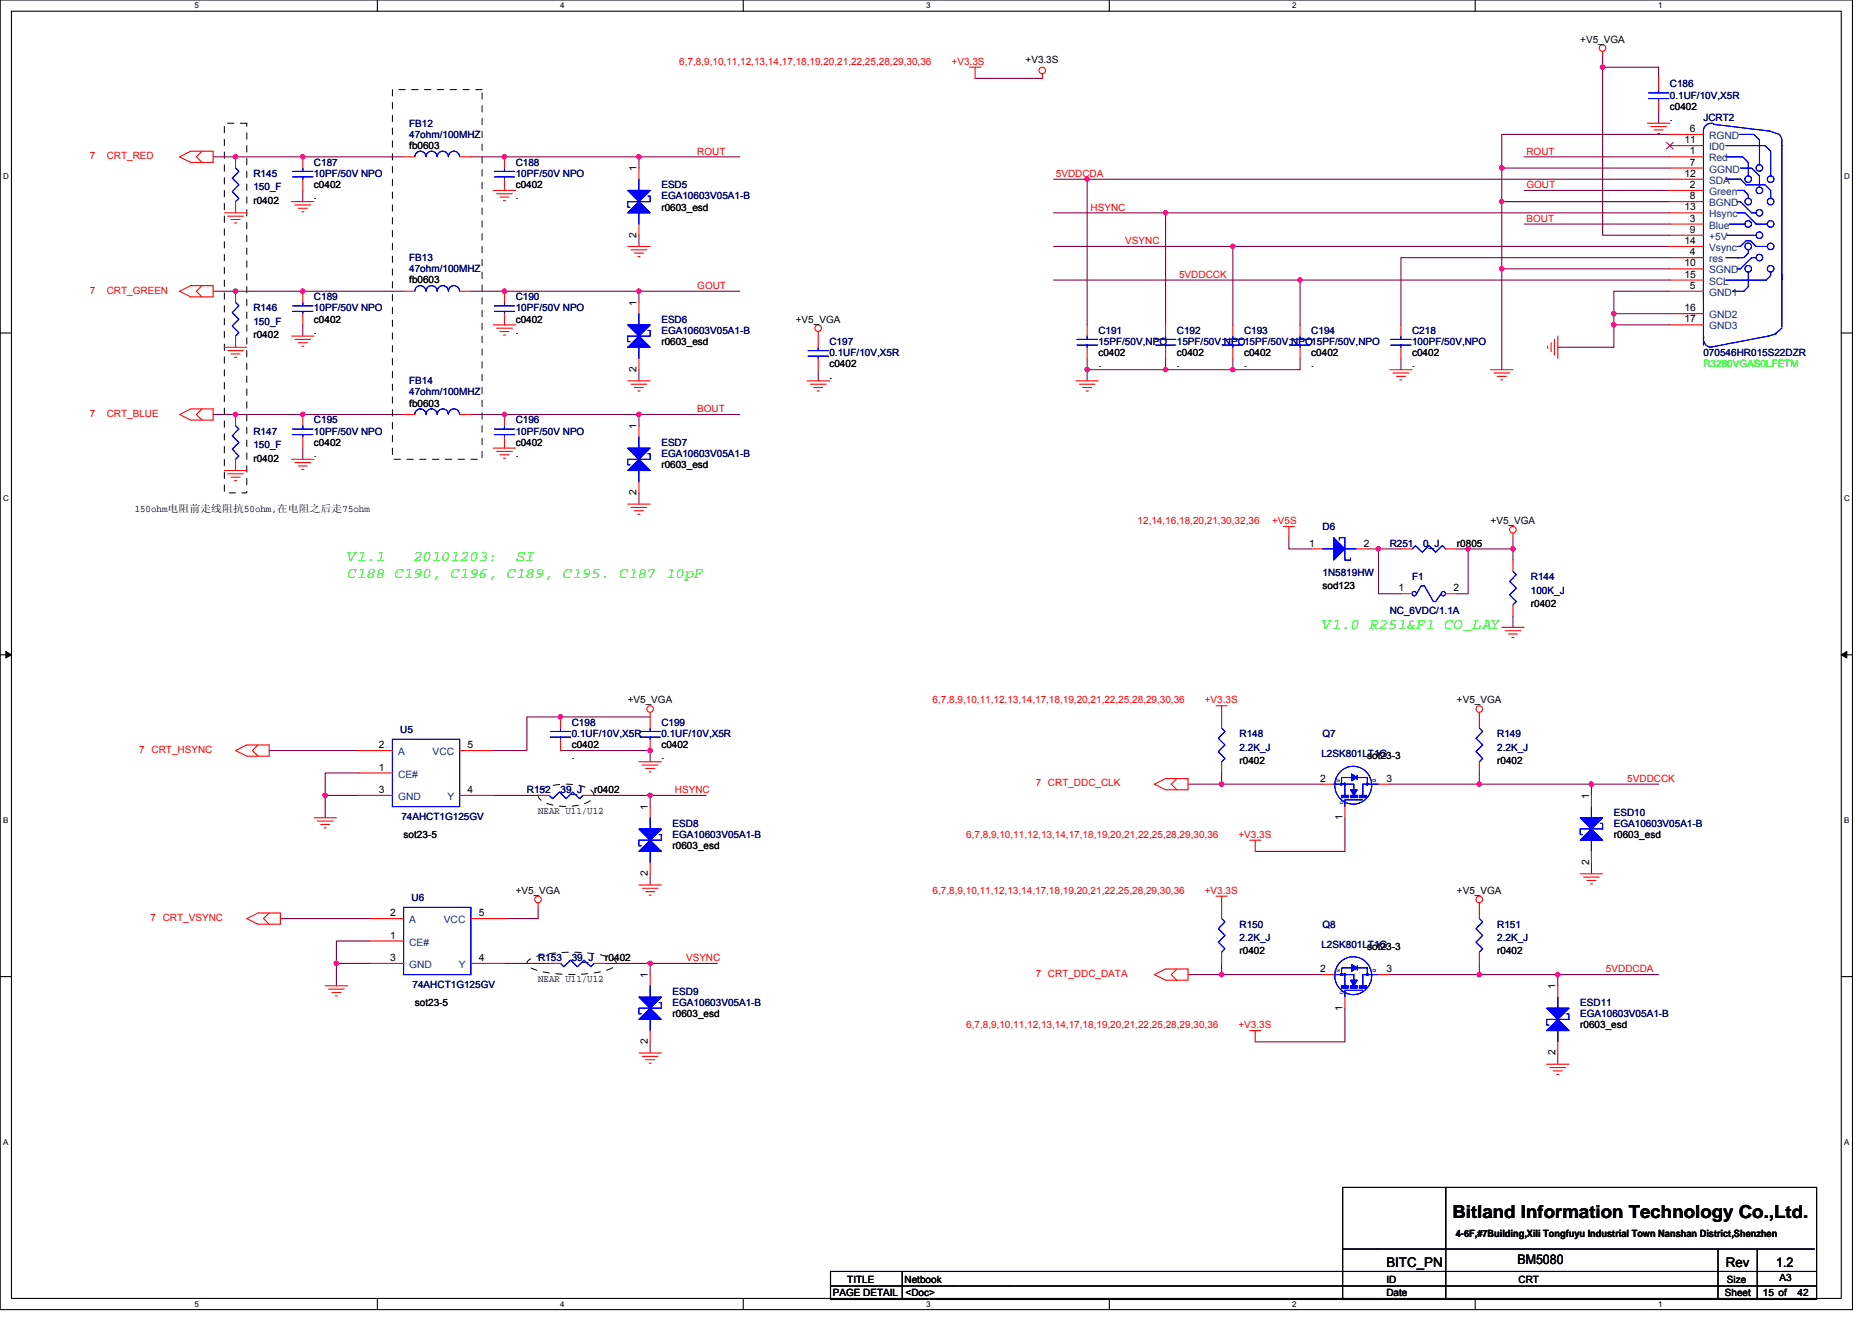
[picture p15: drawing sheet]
<svg xmlns="http://www.w3.org/2000/svg" width="297mm" height="210mm" viewBox="0 0 297 210" stroke-linecap="round" stroke-linejoin="round" font-family="sans-serif">
<defs><g id="words">
<text font-size="2.8" x="230.5" y="193.3">Bitland Information Technology Co.,Ltd.</text>
<g font-size="2.5" fill="#0f0">
<text x="55.2" y="89.1">V1.1</text>
<text x="65.6" y="89.1">20101203:</text>
<text x="81.9" y="89.1">SI</text>
<text x="55.2" y="91.8">C188 C190, C196, C189, C195. C187 10pF</text>
<text x="209.8" y="99.8">V1.0 R251&amp;F1 CO_LAY</text>
</g>
<g font-size="2.1">
<text x="220" y="201">BITC_PN</text>
<text x="240.8" y="200.7">BM5080</text>
<text x="273.9" y="201">Rev</text>
<text x="281.9" y="201">1.2</text>
</g>
<g font-size="1.6" fill="#f00">
<text x="107.8" y="10.3">6,7,8,9,10,11,12,13,14,17,18,19,20,21,22,25,28,29,30,36</text>
<text x="151" y="10.3">+V3.3S</text>
<text x="14.3" y="25.3">7</text>
<text x="16.9" y="25.3">CRT_RED</text>
<text x="110.6" y="24.5">ROUT</text>
<text x="167.5" y="28.1">5VDDCDA</text>
<text x="242.2" y="24.5">ROUT</text>
<text x="242.2" y="29.9">GOUT</text>
<text x="173" y="33.4">HSYNC</text>
<text x="242.2" y="35.2">BOUT</text>
<text x="178.6" y="38.8">VSYNC</text>
<text x="14.3" y="46.6">7</text>
<text x="16.9" y="46.6">CRT_GREEN</text>
<text x="110.6" y="45.9">GOUT</text>
<text x="187.1" y="44.1">5VDDCCK</text>
<text x="110.6" y="65.4">BOUT</text>
<text x="14.3" y="66.1">7</text>
<text x="16.9" y="66.1">CRT_BLUE</text>
<text x="180.5" y="83.2">12,14,16,18,20,21,30,32,36</text>
<text x="201.8" y="83.2">+V5S</text>
<text x="148" y="111.7">6,7,8,9,10,11,12,13,14,17,18,19,20,21,22,25,28,29,30,36</text>
<text x="191.2" y="111.7">+V3.3S</text>
<text x="22.1" y="119.5">7 CRT_HSYNC</text>
<text x="107.1" y="125.9">HSYNC</text>
<text x="164.3" y="124.8">7 CRT_DDC_CLK</text>
<text x="258.2" y="124.1">5VDDCCK</text>
<text x="153.3" y="133">6,7,8,9,10,11,12,13,14,17,18,19,20,21,22,25,28,29,30,36</text>
<text x="196.5" y="133">+V3.3S</text>
<text x="148" y="141.9">6,7,8,9,10,11,12,13,14,17,18,19,20,21,22,25,28,29,30,36</text>
<text x="191.2" y="141.9">+V3.3S</text>
<text x="23.9" y="146.2">7 CRT_VSYNC</text>
<text x="108.9" y="152.5">VSYNC</text>
<text x="164.3" y="155">7 CRT_DDC_DATA</text>
<text x="254.8" y="154.3">5VDDCDA</text>
<text x="153.3" y="163.2">6,7,8,9,10,11,12,13,14,17,18,19,20,21,22,25,28,29,30,36</text>
<text x="196.5" y="163.2">+V3.3S</text>
</g>
<g font-size="1.6">
<text x="162.7" y="9.9">+V3.3S</text>
<text x="250.7" y="6.8">+V5_VGA</text>
<text x="265" y="17.4">c0402</text>
<text x="64.9" y="23.6">fb0603</text>
<text x="265" y="19.2">.</text>
<text x="267.3" y="22.7">11</text>
<text x="268.2" y="21">6</text>
<text x="49.8" y="29.9">c0402</text>
<text x="81.8" y="29.9">c0402</text>
<text x="101" y="27.2" transform="rotate(-90 101 27.2)">1</text>
<text x="267.3" y="28.1">12</text>
<text x="268.2" y="24.5">1</text>
<text x="268.2" y="26.3">7</text>
<text x="268.2" y="29.8">2</text>
<text x="40.2" y="32.4">r0402</text>
<text x="49.8" y="31.6">.</text>
<text x="81.8" y="31.6">.</text>
<text x="104.9" y="33.4">r0603_esd</text>
<text x="267.3" y="33.4">13</text>
<text x="268.2" y="31.6">8</text>
<text x="268.2" y="35.2">3</text>
<text x="101" y="37.7" transform="rotate(-90 101 37.7)">2</text>
<text x="267.3" y="38.7">14</text>
<text x="268.2" y="37">9</text>
<text x="268.2" y="40.5">4</text>
<text x="64.9" y="45">fb0603</text>
<text x="267.3" y="42.3">10</text>
<text x="267.3" y="44.1">15</text>
<text x="268.2" y="45.8">5</text>
<text x="40.2" y="53.7">r0402</text>
<text x="49.8" y="53">.</text>
<text x="49.8" y="51.2">c0402</text>
<text x="81.8" y="53">.</text>
<text x="81.8" y="51.2">c0402</text>
<text x="101" y="48.5" transform="rotate(-90 101 48.5)">1</text>
<text x="126.3" y="51.2">+V5_VGA</text>
<text x="267.3" y="49.4">16</text>
<text x="267.3" y="51.2">17</text>
<text x="101" y="59.1" transform="rotate(-90 101 59.1)">2</text>
<text x="104.9" y="54.8">r0603_esd</text>
<text x="131.6" y="58.3">c0402</text>
<text x="174.3" y="58.3">.</text>
<text x="174.3" y="56.5">c0402</text>
<text x="186.7" y="58.3">.</text>
<text x="186.7" y="56.5">c0402</text>
<text x="197.4" y="58.3">.</text>
<text x="197.4" y="56.5">c0402</text>
<text x="208.1" y="58.3">.</text>
<text x="208.1" y="56.5">c0402</text>
<text x="224.1" y="58.3">.</text>
<text x="224.1" y="56.5">c0402</text>
<text x="64.9" y="64.5">fb0603</text>
<text x="131.6" y="60.1">.</text>
<text x="49.8" y="70.8">c0402</text>
<text x="81.8" y="70.8">c0402</text>
<text x="101" y="68.1" transform="rotate(-90 101 68.1)">1</text>
<text x="40.2" y="73.3">r0402</text>
<text x="49.8" y="72.5">.</text>
<text x="81.8" y="72.5">.</text>
<text x="104.9" y="74.3">r0603_esd</text>
<text x="21.4" y="81.3">150ohm电阻前走线阻抗50ohm,在电阻之后走75ohm</text>
<text x="101" y="78.6" transform="rotate(-90 101 78.6)">2</text>
<text x="236.5" y="83.2">+V5_VGA</text>
<text x="207.7" y="86.7">1</text>
<text x="216.4" y="86.7">2</text>
<text x="231.2" y="86.8">r0805</text>
<text x="209.8" y="93.5">sod123</text>
<text x="221.9" y="93.9">1</text>
<text x="230.6" y="93.9">2</text>
<text x="242.9" y="96.4">r0402</text>
<text x="99.6" y="111.7">+V5_VGA</text>
<text x="231.2" y="111.7">+V5_VGA</text>
<text x="60.1" y="118.7">2</text>
<text x="74.2" y="118.7">5</text>
<text x="90.7" y="118.8">c0402</text>
<text x="104.9" y="118.8">c0402</text>
<text x="60.1" y="122.3">1</text>
<text x="60.1" y="125.9">3</text>
<text x="74.2" y="125.9">4</text>
<text x="90.7" y="120.5">.</text>
<text x="94.3" y="125.9">r0402</text>
<text x="104.9" y="120.5">.</text>
<text x="196.7" y="121.3">r0402</text>
<text x="209.5" y="124.1">2</text>
<text x="217" y="120.5">sot23-3</text>
<text x="220" y="124.1">3</text>
<text x="237.6" y="121.3">r0402</text>
<text x="85.4" y="129.3">NEAR U11/U12</text>
<text x="102.8" y="128.5" transform="rotate(-90 102.8 128.5)">1</text>
<text x="213" y="130.2" transform="rotate(-90 213 130.2)">1</text>
<text x="252.1" y="126.8" transform="rotate(-90 252.1 126.8)">1</text>
<text x="64" y="133">sot23-5</text>
<text x="106.7" y="134.8">r0603_esd</text>
<text x="252.1" y="137.3" transform="rotate(-90 252.1 137.3)">2</text>
<text x="256.1" y="133">r0603_esd</text>
<text x="81.8" y="141.9">+V5_VGA</text>
<text x="102.8" y="139.1" transform="rotate(-90 102.8 139.1)">2</text>
<text x="231.2" y="141.9">+V5_VGA</text>
<text x="61.9" y="149">1</text>
<text x="61.9" y="145.4">2</text>
<text x="76" y="145.4">5</text>
<text x="61.9" y="152.5">3</text>
<text x="76" y="152.5">4</text>
<text x="85.4" y="155.9">NEAR U11/U12</text>
<text x="96.1" y="152.5">r0402</text>
<text x="102.8" y="155.2" transform="rotate(-90 102.8 155.2)">1</text>
<text x="196.7" y="151.5">r0402</text>
<text x="209.5" y="154.3">2</text>
<text x="217" y="150.8">sot23-3</text>
<text x="220" y="154.3">3</text>
<text x="237.6" y="151.5">r0402</text>
<text x="65.8" y="159.7">sot23-5</text>
<text x="106.7" y="161.4">r0603_esd</text>
<text x="213" y="160.4" transform="rotate(-90 213 160.4)">1</text>
<text x="246.8" y="157" transform="rotate(-90 246.8 157)">1</text>
<text x="102.8" y="165.7" transform="rotate(-90 102.8 165.7)">2</text>
<text x="246.8" y="167.5" transform="rotate(-90 246.8 167.5)">2</text>
<text x="250.7" y="163.2">r0603_esd</text>
<text x="231" y="196.3">4-6F,#7Building,Xili Tongfuyu Industrial Town Nanshan District,Shenzhen</text>
<text x="134.4" y="203.6">TITLE</text>
<text x="143.5" y="203.6">Netbook</text>
<text x="220" y="203.6">ID</text>
<text x="241" y="203.6">CRT</text>
<text x="274" y="203.6">Size</text>
<text x="282.4" y="203.4">A3</text>
<text x="132.1" y="205.7">PAGE DETAIL</text>
<text x="143.7" y="205.7">&lt;Doc&gt;</text>
<text x="220" y="205.7">Date</text>
<text x="273.7" y="205.7">Sheet</text>
<text x="279.7" y="205.7">15 of</text>
<text x="285.2" y="205.7">42</text>
</g>
<g font-size="1.6" fill="#000080">
<text x="265" y="13.9">C186</text>
<text x="265" y="15.6">0.1UF/10V,X5R</text>
<text x="64.9" y="20.1">FB12</text>
<text x="64.9" y="21.9">47ohm/100MHZ</text>
<text x="270.3" y="19.2">JCRT2</text>
<text x="40.2" y="28.1">R145</text>
<text x="49.8" y="26.3">C187</text>
<text x="49.8" y="28.1">10PF/50V NPO</text>
<text x="81.8" y="26.3">C188</text>
<text x="81.8" y="28.1">10PF/50V NPO</text>
<text x="104.9" y="29.9">ESD5</text>
<text x="40.2" y="30.2">150_F</text>
<text x="104.9" y="31.6">EGA10603V05A1-B</text>
<text x="64.9" y="41.4">FB13</text>
<text x="49.8" y="47.6">C189</text>
<text x="64.9" y="43.2">47ohm/100MHZ</text>
<text x="81.8" y="47.6">C190</text>
<text x="40.2" y="49.4">R146</text>
<text x="40.2" y="51.6">150_F</text>
<text x="49.8" y="49.4">10PF/50V NPO</text>
<text x="81.8" y="49.4">10PF/50V NPO</text>
<text x="104.9" y="51.2">ESD6</text>
<text x="104.9" y="53">EGA10603V05A1-B</text>
<text x="174.3" y="53">C191</text>
<text x="186.7" y="53">C192</text>
<text x="197.4" y="53">C193</text>
<text x="208.1" y="53">C194</text>
<text x="224.1" y="53">C218</text>
<text x="131.6" y="54.8">C197</text>
<text x="131.6" y="56.5">0.1UF/10V,X5R</text>
<text x="174.3" y="54.8">15PF/50V,NPO</text>
<text x="186.7" y="54.8">15PF/50V,NPO15PF/50V,NPO15PF/50V,NPO</text>
<text x="224.1" y="54.8">100PF/50V,NPO</text>
<text x="270.3" y="56.5">070546HR015S22DZR</text>
<text x="64.9" y="61">FB14</text>
<text x="64.9" y="62.8">47ohm/100MHZ</text>
<text x="40.2" y="69">R147</text>
<text x="40.2" y="71.1">150_F</text>
<text x="49.8" y="67.2">C195</text>
<text x="49.8" y="69">10PF/50V NPO</text>
<text x="81.8" y="67.2">C196</text>
<text x="81.8" y="69">10PF/50V NPO</text>
<text x="104.9" y="70.8">ESD7</text>
<text x="104.9" y="72.5">EGA10603V05A1-B</text>
<text x="209.8" y="84.1">D6</text>
<text x="220.5" y="86.8">R251</text>
<text x="225.8" y="86.8">0_J</text>
<text x="209.8" y="91.4">1N5819HW</text>
<text x="224.1" y="92.1">F1</text>
<text x="242.9" y="92.1">R144</text>
<text x="242.9" y="94.2">100K_J</text>
<text x="220.5" y="97.4">NC_6VDC/1.1A</text>
<text x="63.5" y="116.3">U5</text>
<text x="90.7" y="115.2">C198</text>
<text x="90.7" y="117">0.1UF/10V,X5R</text>
<text x="104.9" y="115.2">C199</text>
<text x="104.9" y="117">0.1UF/10V,X5R</text>
<text x="196.7" y="117">R148</text>
<text x="196.7" y="119.1">2.2K_J</text>
<text x="209.8" y="117">Q7</text>
<text x="237.6" y="117">R149</text>
<text x="237.6" y="119.1">2.2K_J</text>
<text x="83.6" y="125.9">R152</text>
<text x="88.9" y="125.9">39_J</text>
<text x="209.7" y="120.2">L2SK801LT1G</text>
<text x="63.7" y="130.2">74AHCT1G125GV</text>
<text x="106.7" y="131.2">ESD8</text>
<text x="256.1" y="129.4">ESD10</text>
<text x="256.1" y="131.2">EGA10603V05A1-B</text>
<text x="106.7" y="133">EGA10603V05A1-B</text>
<text x="65.3" y="142.9">U6</text>
<text x="196.7" y="147.2">R150</text>
<text x="196.7" y="149.4">2.2K_J</text>
<text x="209.8" y="147.2">Q8</text>
<text x="237.6" y="147.2">R151</text>
<text x="237.6" y="149.4">2.2K_J</text>
<text x="85.4" y="152.5">R153</text>
<text x="90.7" y="152.5">39_J</text>
<text x="209.7" y="150.4">L2SK801LT1G</text>
<text x="65.5" y="156.8">74AHCT1G125GV</text>
<text x="106.7" y="157.9">ESD9</text>
<text x="106.7" y="159.7">EGA10603V05A1-B</text>
<text x="250.7" y="159.7">ESD11</text>
<text x="250.7" y="161.4">EGA10603V05A1-B</text>
</g>
<g font-size="1.6" fill="#004080">
<text x="271.2" y="22.1">RGND</text>
<text x="271.2" y="23.8">ID0</text>
<text x="271.2" y="25.6">Red</text>
<text x="271.2" y="27.4">GGND</text>
<text x="271.2" y="29.2">SDA</text>
<text x="271.2" y="30.9">Green</text>
<text x="271.2" y="32.7">BGND</text>
<text x="271.2" y="34.5">Hsync</text>
<text x="271.2" y="36.3">Blue</text>
<text x="271.2" y="38.1">+5V</text>
<text x="271.2" y="39.8">Vsync</text>
<text x="271.2" y="41.6">res</text>
<text x="271.2" y="43.4">SGND</text>
<text x="271.2" y="45.2">SCL</text>
<text x="271.2" y="46.9">GND1</text>
<text x="271.2" y="50.5">GND2</text>
<text x="271.2" y="52.3">GND3</text>
<text x="63.2" y="119.8">A</text>
<text x="68.6" y="119.8">VCC</text>
<text x="63.2" y="123.4">CE#</text>
<text x="63.2" y="127">GND</text>
<text x="71" y="127">Y</text>
<text x="64.9" y="146.5">A</text>
<text x="70.4" y="146.5">VCC</text>
<text x="64.9" y="150.1">CE#</text>
<text x="64.9" y="153.6">GND</text>
<text x="72.8" y="153.6">Y</text>
</g>
<text font-size="1.6" fill="#0f0" x="270.3" y="58.3">R3280VGAS0LFETM</text>
<g font-size="1.3">
<text x="30.8" y="1.3">5</text>
<text x="88.9" y="1.3">4</text>
<text x="147" y="1.3">3</text>
<text x="205" y="1.3">2</text>
<text x="263.1" y="1.3">1</text>
<text x=".5" y="28.4">D</text>
<text x="292.6" y="28.4">D</text>
<text x=".5" y="79.5">C</text>
<text x="292.6" y="79.5">C</text>
<text x=".5" y="130.6">B</text>
<text x="292.6" y="130.6">B</text>
<text x=".5" y="181.7">A</text>
<text x="292.6" y="181.7">A</text>
<text x="30.8" y="207.4">5</text>
<text x="88.9" y="207.4">4</text>
<text x="147" y="207.4">3</text>
<text x="205" y="207.4">2</text>
<text x="263.1" y="207.4">1</text>
</g>
<g font-size=".9" fill="#00f">
<text x="212.1" y="123.6" transform="rotate(90 212.1 123.6)">S</text>
<text x="217.8" y="123.6" transform="rotate(90 217.8 123.6)">D</text>
<text x="212.7" y="127.1" transform="rotate(90 212.7 127.1)">G</text>
<text x="212.1" y="153.8" transform="rotate(90 212.1 153.8)">S</text>
<text x="217.8" y="153.8" transform="rotate(90 217.8 153.8)">D</text>
<text x="212.7" y="157.4" transform="rotate(90 212.7 157.4)">G</text>
</g>
</g></defs>
<path d="M0 0h293.9v207.9h-293.9zM1.8 1.8h290.4v204.3h-290.4z" fill="none" stroke="#000" stroke-width=".17"/>
<g fill="#fff">
<path d="M30.8 .2h.7v1.4h-.7z"/>
<path d="M30.8 206.3h.7v1.4h-.7z"/>
</g>
<path d="M59.9 0v1.8M59.9 206.1v1.8" fill="none" stroke="#000" stroke-width=".17"/>
<g fill="#fff">
<path d="M88.9 .2h.7v1.4h-.7z"/>
<path d="M88.9 206.3h.7v1.4h-.7z"/>
</g>
<path d="M117.9 0v1.8M117.9 206.1v1.8" fill="none" stroke="#000" stroke-width=".17"/>
<g fill="#fff">
<path d="M147 .2h.7v1.4h-.7z"/>
<path d="M147 206.3h.7v1.4h-.7z"/>
</g>
<path d="M176 0v1.8M176 206.1v1.8" fill="none" stroke="#000" stroke-width=".17"/>
<g fill="#fff">
<path d="M205 .2h.7v1.4h-.7z"/>
<path d="M205 206.3h.7v1.4h-.7z"/>
</g>
<path d="M234.1 0v1.8M234.1 206.1v1.8" fill="none" stroke="#000" stroke-width=".17"/>
<g fill="#fff">
<path d="M263.1 .2h.7v1.4h-.7z"/>
<path d="M263.1 206.3h.7v1.4h-.7z"/>
<path d="M.5 27.3h.9v1.4h-.9z"/>
<path d="M292.6 27.3h.9v1.4h-.9z"/>
<path d="M.5 78.4h.9v1.4h-.9z"/>
<path d="M292.6 78.4h.9v1.4h-.9z"/>
</g>
<path d="M0 52.9h1.8M292.2 52.9h1.7" fill="none" stroke="#000" stroke-width=".17"/>
<g fill="#fff">
<path d="M.5 129.5h.8v1.4h-.8z"/>
<path d="M292.6 129.5h.9v1.4h-.9z"/>
</g>
<path d="M0 103.9h1.8M292.2 103.9h1.7" fill="none" stroke="#000" stroke-width=".17"/>
<path d="M.9 103.4l.9 .5-.9 .5zM292.2 103.9l.8-.5v1z" fill="#000" stroke="#000" stroke-width=".16"/>
<g fill="#fff">
<path d="M.5 180.5h.8v1.4h-.8z"/>
<path d="M292.6 180.5h.9v1.4h-.9z"/>
</g>
<path d="M0 155h1.8M292.2 155h1.7M213 188.5h75.2v17.7h-75.2zM213 198.2h74.9M229.4 188.5v17.7M272.6 198.4v7.7M278.8 198.4v7.7M131.8 204.1h156.4M143.2 201.8v4.4M288.2 201.8h-156.4v4.4h87.1" fill="none" stroke="#000" stroke-width=".17"/>
<path d="M35.6 19.6h3.6v58.6h-3.6zM62.3 14.2h14.2v58.7h-14.2zM85.7 125.5a8.2 8.2 0 0 1 6.6-.7 2.94 2.94 0 0 1 1.9 1.1 1.04 1.04 0 0 1-.7 1.3 9 9 0 0 1-7.4 0 .99 .99 0 0 1-.4-1.7zM83.7 152.6a7.7 7.7 0 0 1 4.5-1.4 21.3 21.3 0 0 1 8.6 .8l.9 .6 .1 .3a1.97 1.97 0 0 1-1.7 1.1 22.5 22.5 0 0 1-11.5-.2l-.9-.6-.1-.3z" fill="none" stroke="#000" stroke-width=".16" stroke-dasharray="1 1 1 1 1 1 1 1"/>
<g fill="none" stroke="#800040" stroke-width=".17">
<path d="M154.7 12.4h10.7M254.3 10.7v26.6h10.7M254.3 8.9v1.8M254.3 10.7h8.9v1.7M263.2 17.8v1.8M33.8 24.9h30.2M48 30.2v1.8M74.7 24.9h26.7M101.4 24.9h16M101.4 24.9v1.8M101.4 37.3v1.8M167.2 39.1h28.4v12.5"/>
<path d="M167.2 33.8h17.8v17.8M167.2 28.4h5.3v23.2M172.5 28.4h92.5M185 33.8h80M195.6 39.1h69.4M238.3 32v10.7h26.7M238.3 26.7h26.7M238.3 32h26.7M238.3 26.7v5.3M241.8 24.9h23.2M241.8 30.2h23.2M241.8 35.6h23.2"/>
<path d="M265 21.3h-26.7v5.4M33.8 46.2h30.2M48 51.6v1.7M74.7 46.2h26.7M101.4 46.2h16M101.4 46.2v1.8M101.4 58.7v1.8M129.8 58.7v1.8M167.2 44.4h39.1M172.5 58.7v1.8M172.5 56.9v1.8M172.5 58.7h12.5"/>
<path d="M185 58.7h10.6M185 56.9v1.8M195.6 56.9v1.8M206.3 44.5v7.1M206.3 56.9v1.8h-10.7M206.3 44.4h58.7M222.3 56.9v1.8M238.3 42.7v16M265 40.9h-42.7v10.7M265 51.6h-8.9v3.5h-8.9M265 46.2h-8.9v3.6M265 49.8h-8.9v1.8"/>
<path d="M33.8 65.8h30.2M48 71.1v1.8M74.7 65.8h26.7M101.4 65.8h16M101.4 65.8v1.8M101.4 78.2v1.8M204.5 85.3v1.8h3.6M217 87.1h1.7M218.7 87.1h3.6M218.7 87.1v7.1h3.6M231.2 87.1h1.8v7.1h-1.8M233 87.1h7.1"/>
<path d="M240.1 87.1v1.8M240.1 97.8v1.8M240.1 85.3v1.8M42.7 119.1h14.2M88.9 119.1h14.3v1.8M103.2 113.8h-19.6v5.3h-5.3M56.9 122.7h-5.3v3.5M56.9 126.2h-5.3v3.6M78.3 126.2h7.1M94.3 126.2h8.9M103.2 126.2v1.8M103.2 138.7v1.8"/>
<path d="M103.2 126.2h8.9M188.5 124.5h5.3M193.8 124.5h16M193.8 122.7v1.8M213.4 129.8v5.3h-14.2M220.5 124.5h14.2M234.7 122.7v1.8M234.7 124.5h17.8M252.5 124.5h10.7M252.5 124.5v1.7M252.5 136.9v1.8M44.5 145.8h14.2"/>
<path d="M58.7 149.4h-5.3v3.5M58.7 152.9h-5.3v3.6M80 152.9h7.2M85.4 144v1.8h-5.4M96.1 152.9h7.1M103.2 152.9v1.8M103.2 152.9h10.6M188.5 154.7h5.3M193.8 154.7h16M193.8 152.9v1.8M220.5 154.7h14.2M234.7 152.9v1.8"/>
<path d="M234.7 154.7h12.5M247.2 154.7h16M247.2 154.7v1.8M103.2 165.4v1.7M213.4 160v5.4h-14.2M247.2 167.1v1.8"/>
</g>
<g fill="#f0f" stroke="#f0f" stroke-width=".17">
<circle cx="238.3" cy="26.7" r=".35"/>
<circle cx="172.5" cy="28.4" r=".35"/>
<circle cx="184.9" cy="33.8" r=".35"/>
<circle cx="206.3" cy="44.4" r=".35"/>
<circle cx="195.6" cy="39.1" r=".35"/>
<circle cx="172.5" cy="58.7" r=".35"/>
<circle cx="252.5" cy="124.4" r=".35"/>
<circle cx="193.8" cy="124.4" r=".35"/>
<circle cx="247.2" cy="154.7" r=".35"/>
<circle cx="193.8" cy="154.7" r=".35"/>
<circle cx="48" cy="24.9" r=".35"/>
<circle cx="37.4" cy="24.9" r=".35"/>
<circle cx="101.4" cy="24.9" r=".35"/>
<circle cx="80" cy="24.9" r=".35"/>
<circle cx="48" cy="46.2" r=".35"/>
<circle cx="37.4" cy="46.2" r=".35"/>
<circle cx="48" cy="65.8" r=".35"/>
<circle cx="37.4" cy="65.8" r=".35"/>
<circle cx="101.4" cy="46.2" r=".35"/>
<circle cx="80" cy="46.2" r=".35"/>
<circle cx="101.4" cy="65.8" r=".35"/>
<circle cx="80" cy="65.8" r=".35"/>
<circle cx="51.6" cy="126.2" r=".35"/>
<circle cx="103.2" cy="126.2" r=".35"/>
<circle cx="88.9" cy="113.8" r=".35"/>
<circle cx="103.2" cy="119.1" r=".35"/>
<circle cx="53.4" cy="152.9" r=".35"/>
<circle cx="103.2" cy="152.9" r=".35"/>
<circle cx="195.6" cy="58.7" r=".35"/>
<circle cx="184.9" cy="58.7" r=".35"/>
<circle cx="234.7" cy="124.4" r=".35"/>
<circle cx="234.7" cy="154.7" r=".35"/>
<circle cx="232.9" cy="87.1" r=".35"/>
<circle cx="240.1" cy="87.1" r=".35"/>
<circle cx="254.3" cy="10.7" r=".35"/>
<circle cx="238.3" cy="42.7" r=".35"/>
<circle cx="238.3" cy="32" r=".35"/>
<circle cx="256.1" cy="49.8" r=".35"/>
<circle cx="256.1" cy="51.5" r=".35"/>
<circle cx="218.7" cy="87.1" r=".35"/>
</g>
<g fill="none" stroke="#f00" stroke-width=".17">
<path d="M153.8 10.7h1.8M154.7 10.7v1.7M165.4 11.7v.7M254.3 8.2v.7M261.4 19.6h3.6M263.2 16v1.8M263.2 12.4v1.8M28.5 24.9l1.8-.9h3.5v1.8h-3.5zM32 24l-.8 .9 .8 .9M35.6 33.8h3.6M36.1 34.3h2.5M36.7 34.8h1.4"/>
<path d="M37.2 35.4h.3M37.4 24.9v1.8M37.4 32v1.8M46.3 32h3.5M46.8 32.5h2.5M47.3 33.1h1.5M47.9 33.6h.3M48 28.4v1.8M48 24.9v1.8M64 24.9h1.8M72.9 24.9h1.8M78.3 30.2h3.5"/>
<path d="M78.8 30.8h2.5M79.3 31.3h1.5M79.9 31.8h.3M80 28.4v1.8M80 24.9v1.8M99.6 39.1h3.6M100.1 39.6h2.5M101.4 26.7v1.7M101.4 35.6v1.7M261.9 20.1h2.5M262.5 20.6h1.4M263 21.2h.4"/>
<path d="M265 21.3h5.3M265 23.1h5.3M265 24.9h5.3M265 26.7h5.3M265 28.4h5.3M265 30.2h5.3M265 32h5.3M265 33.8h5.3M265 35.6h5.3M265 37.3h5.3M265 39.1h5.3M28.5 46.2l1.8-.9h3.5v1.8h-3.5z"/>
<path d="M32 45.3l-.8 .9 .8 .9M35.6 55.1h3.6M36.1 55.6h2.5M36.7 56.2h1.4M37.2 56.7h.3M37.4 46.2v1.8M37.4 53.3v1.8M46.3 53.3h3.5M46.8 53.9h2.5M47.3 54.4h1.5M47.9 54.9h.3M48 49.8v1.8"/>
<path d="M48 46.2v1.8M64 46.2h1.8M72.9 46.2h1.8M78.3 51.6h3.5M78.8 52.1h2.5M79.3 52.6h1.5M79.9 53.2h.3M80 49.8v1.8M80 46.2v1.8M100.7 40.2h1.4M101.2 40.7h.4M101.4 48v1.8"/>
<path d="M101.4 56.9v1.8M129.8 52.6v2.5M129.8 56.9v1.8M172.5 55.1v1.8M172.5 51.6v1.7M185 55.1v1.8M185 51.6v1.7M195.6 55.1v1.8M195.6 51.6v1.7M206.3 55.1v1.8M206.3 51.6v1.7M220.5 58.7h3.6"/>
<path d="M221 59.2h2.5M221.6 59.7h1.4M222.3 55.1v1.8M222.3 51.6v1.7M236.5 58.7h3.6M237 59.2h2.5M237.6 59.7h1.4M245.6 54.9v.4M246.1 54.4v1.4M246.7 53.9v2.5M247.2 53.3v3.6M265 40.9h5.3"/>
<path d="M265 42.7h5.3M265 44.4h5.3M265 46.2h5.3M265 49.8h5.3M265 51.6h5.3M28.5 65.8l1.8-.9h3.5v1.8h-3.5zM32 64.9l-.8 .9 .8 .9M35.6 74.7h3.6M36.1 75.2h2.5M36.7 75.7h1.4M37.2 76.3h.3M37.4 65.8v1.8"/>
<path d="M37.4 72.9v1.8M46.3 72.9h3.5M46.8 73.4h2.5M47.3 74h1.5M47.9 74.5h.3M48 69.3v1.8M48 65.8v1.8M64 65.8h1.8M72.9 65.8h1.8M78.3 71.1h3.5M78.8 71.6h2.5M79.3 72.2h1.5"/>
<path d="M79.9 72.7h.3M80 69.3v1.8M80 65.8v1.8M99.6 60.5h3.6M100.1 61h2.5M100.7 61.5h1.4M101.2 62.1h.4M101.4 67.6v1.7M101.4 76.5v1.7M128.1 60.5h3.5M128.6 61h2.5M129.1 61.5h1.5"/>
<path d="M129.7 62.1h.3M170.7 60.5h3.6M171.3 61h2.5M171.8 61.5h1.4M172.3 62.1h.4M222.1 60.3h.4M238.1 60.3h.4M99.6 80h3.6M100.1 80.5h2.5M100.7 81.1h1.4M101.2 81.6h.4M203.6 83.6h1.8"/>
<path d="M204.5 83.6v1.7M208.1 87.1h1.7M215.2 87.1h1.8M222.3 94.2h1.8M222.3 87.1h1.8M229.4 94.2h1.8M229.4 87.1h1.8M238.3 99.6h3.5M240.1 84.6v.7M240.1 88.9v1.8M240.1 96v1.8M37.4 119.1l1.8-.9h3.5v1.8h-3.5z"/>
<path d="M40.9 118.2l-.9 .9 .9 .9M56.9 119.1h5.4M72.9 119.1h5.4M88.9 117.3v1.8M88.9 113.8v1.8M103.2 113.1v2.5M103.2 117.3v1.8M193 112h1.7M193.8 112v3.6M234.7 113.1v2.5M238.8 100.1h2.5M239.3 100.6h1.5"/>
<path d="M239.9 101.2h.3M49.8 129.8h3.6M50.4 130.3h2.4M50.9 130.9h1.4M51.4 131.4h.4M56.9 122.7h5.4M56.9 126.2h5.4M72.9 126.2h5.4M85.4 126.2h1.8M92.5 126.2h1.8M101.4 120.9h3.5M101.9 121.4h2.5"/>
<path d="M102.4 122h1.5M103 122.5h.3M103.2 128v1.8M103.2 136.9v1.8M183.2 124.5l1.8-.9h3.5v1.7h-3.5zM186.7 123.6l-.9 .9 .9 .8M193.8 120.9v1.8M198.3 133.3h1.8M199.2 133.4v1.7M209.8 124.5h1.8M213.4 128v1.8M218.7 124.5h1.8"/>
<path d="M234.7 120.9v1.8M250.7 138.7h3.6M251.3 139.2h2.5M251.8 139.7h1.4M252.5 126.2v1.8M252.5 135.1v1.8M39.2 145.8l1.7-.9h3.6v1.8h-3.6zM42.7 144.9l-.9 .9 .9 .9M51.6 156.5h3.6M52.1 157h2.5M52.7 157.5h1.4M53.2 158.1h.3"/>
<path d="M58.7 149.4h5.3M58.7 145.8h5.3M58.7 152.9h5.3M74.7 152.9h5.3M74.7 145.8h5.3M85.4 143.3v.7M87.2 152.9h1.7M94.3 152.9h1.8M101.4 140.5h3.5M101.9 141h2.5M102.4 141.5h1.5M103 142.1h.3"/>
<path d="M103.2 154.7v1.8M183.2 154.7l1.8-.9h3.5v1.8h-3.5zM186.7 153.8l-.9 .9 .9 .9M193 142.2h1.7M193.8 142.2v1.8M193.8 144v1.8M193.8 151.1v1.8M209.8 154.7h1.8M213.4 158.2v1.8M218.7 154.7h1.8M234.7 143.3v2.5M234.7 151.1v1.8"/>
<path d="M247.2 156.5v1.7M252.3 140.3h.4M101.4 167.1h3.5M101.9 167.7h2.5M102.4 168.2h1.5M103 168.7h.3M103.2 163.6v1.8M198.3 163.6h1.8M199.2 163.6v1.8M245.4 168.9h3.6M245.9 169.4h2.5M246.5 170h1.4"/>
<path d="M247 170.5h.4M247.2 165.4v1.7"/>
<circle cx="165.4" cy="11.2" r=".52"/>
<circle cx="254.3" cy="7.6" r=".52"/>
<circle cx="129.8" cy="52.1" r=".52"/>
<circle cx="240.1" cy="84.1" r=".52"/>
<circle cx="103.1" cy="112.5" r=".52"/>
<circle cx="234.7" cy="112.5" r=".52"/>
<circle cx="85.4" cy="142.8" r=".52"/>
<circle cx="234.7" cy="142.8" r=".52"/>
</g>
<g fill="none" stroke="#00f" stroke-width=".17">
<path d="M261.6 14.8h3.2M261.6 15.6h3.2M263.2 15.6v.4M263.2 14.2v.6M271.9 19.7l8.9 1.1 1.6 .5 .3 .8v22.4M271.9 19.6a1.25 1.25 0 0 0-1.6 1M37.4 26.7l.5 .5-1.1 1.1 1.1 1-1.1 1.1 1.1 1.1-.5 .5M46.4 27.2h3.3M46.4 28.1h3.3M48 28.1v.3M48 26.7v.5M69.4 24.9a.89 .89 0 0 0-.9-.9 .89 .89 0 0 0-.9 .9 .88 .88 0 0 0-.9-.9 .88 .88 0 0 0-.9 .9"/>
<path d="M71.1 24.9a.88 .88 0 0 0-.8-.9 .88 .88 0 0 0-.9 .9M72.9 24.9a.88 .88 0 0 0-.9-.9 .88 .88 0 0 0-.8 .9M78.4 27.2h3.3M78.4 28.1h3.3M80 28.1v.3M80 26.7v.5M101.4 33.8v1.8M101.4 28.4v1.8M102.8 31.1h.4v.9h-3.6v.9h.4M270.3 20.6v27M273.9 23.1h6.2l.9 .9v3.9M273.9 28.4h2.3l.8 .9h3.1l.9 .9v1.3"/>
<path d="M273.9 24.9h2.6l.9 .9v2.1M274 37.3h4.7M274.4 35.6h2.5M275.6 33.8h1.3l1.8 1.8h1.7M275.6 39.1h.6l.8-.9h.8l.9 .9h1.7M275.6 32h.6l1.7 1.8h.8M275.6 30.2h1.1l.7 .7v.6M276 21.3h2.3l.9 .9v3.9M276.2 26.7h1.7l1.3 1.2v1.8M277.4 39.6v.6l-.7 .7h-2.8M37.4 48l.5 .5-1.1 1.1 1.1 1.1-1.1 1 1.1 1.1-.5 .5M46.4 48.5h3.3"/>
<path d="M46.4 49.4h3.3M48 49.4v.4M48 48v.5M65.8 46.2a.88 .88 0 0 1 .9-.9 .88 .88 0 0 1 .9 .9 .89 .89 0 0 1 .9-.9 .89 .89 0 0 1 .9 .9M69.4 46.2a.88 .88 0 0 1 .9-.9 .88 .88 0 0 1 .8 .9M71.2 46.2a.88 .88 0 0 1 .8-.9 .88 .88 0 0 1 .9 .9M78.4 48.5h3.3M78.4 49.4h3.3M80 49.4v.4M80 48v.5M101.4 55.1v1.8M101.4 49.8v1.8"/>
<path d="M102.8 52.5h.4v.8h-3.6v.9h.4M128.2 55.6h3.2M128.2 56.5h3.2M129.8 56.5v.4M129.8 55.1v.5M170.9 53.9h3.2M170.9 54.8h3.2M172.5 54.8v.3M172.5 53.3v.6M183.3 53.9h3.3M183.3 54.8h3.3M185 54.8v.3"/>
<path d="M185 53.3v.6M194 53.9h3.2M194 54.8h3.2M195.6 54.8v.3M195.6 53.3v.6M204.7 53.9h3.2M204.7 54.8h3.2M206.3 54.8v.3M206.3 53.3v.6M220.7 53.9h3.2M220.7 54.8h3.2M222.3 54.8v.3"/>
<path d="M222.3 53.3v.6M270.3 45.2v9.6M270.4 53.5a1.24 1.24 0 0 0 .9 1.6M275.6 40.9h.4M277.4 43.2v2.3l-.7 .7h-1.8M278.7 40.9h-.8l-1.7 1.8h-.6M281 43.2v.5l-.8 .8h-6.3M281.9 53l-1.3 .3-9.2 1.8M282.7 43.6v8.3M282.7 52.1l-1 .9M37.4 67.6l.5 .5-1.1 1.1 1.1 1-1.1 1.1 1.1 1.1-.5 .5M46.4 68.1h3.3"/>
<path d="M46.4 69h3.3M48 69v.3M48 67.6v.5M65.8 65.8a.88 .88 0 0 1 .9-.9 .88 .88 0 0 1 .9 .9 .89 .89 0 0 1 .9-.9 .89 .89 0 0 1 .9 .9M69.4 65.8a.88 .88 0 0 1 .9-.9 .88 .88 0 0 1 .8 .9M71.2 65.8a.88 .88 0 0 1 .8-.9 .88 .88 0 0 1 .9 .9M78.4 68.1h3.3M78.4 69h3.3M80 69v.3M80 67.6v.5M101.4 74.7v1.8M101.4 69.3v1.8"/>
<path d="M102.8 72h.4v.9h-3.6v.9h.4M209.8 87.1h1.8M212.5 85.7v-.4h.9v3.6h.9v-.4M213.4 87.1h1.8M224.1 87.1l.5-.5 1.1 1.1 1-1.1 1.1 1.1 1.1-1.1 .5 .5M224.8 94.2l.7-1.2h.5l1.5 2.5h.3l.9-1.3M240.1 90.7l.5 .5-1.1 1.1 1.1 1-1.1 1.1 1.1 1.1-.5 .5M62.3 117.3h10.6v10.7h-10.6zM87.3 116.1h3.2M87.3 117h3.2M88.9 117v.3M88.9 115.6v.5"/>
<path d="M101.6 116.1h3.2M101.6 117h3.2M103.2 117v.3M103.2 115.6v.5M193.8 115.6l.6 .5-1.1 1.1 1.1 1-1.1 1.1 1.1 1.1-.6 .5M234.7 115.6l.6 .5-1.1 1.1 1.1 1-1.1 1.1 1.1 1.1-.6 .5M87.2 126.2l.5 .6 1.1-1.1 1 1.1 1.1-1.1 1.1 1.1 .5-.6M103.2 135.1v1.8M103.2 129.8v1.8M104.6 132.5h.3v.8h-3.5v.9h.3M211.6 124.5h1.8v1.7v-.1M215.3 123v.7"/>
<path d="M216.2 127h-2.8v1M217 124.5v-1.1h-4.1v1.1h1.9v1.2M218.7 124.5h-2.5v1.7M252.5 133.3v1.8M252.5 128v1.8M253.9 130.7h.4v.9h-3.6v.9h.4M64 144h10.7v10.7h-10.7zM88.9 152.9l.6 .5 1-1 1.1 1 1.1-1 1 1 .6-.5M103.2 156.5v1.7M104.6 159.1h.3v.9h-3.5v.9h.3M193.8 145.8l.6 .5-1.1 1.1 1.1 1.1-1.1 1 1.1 1.1-.6 .5M211.6 154.7h1.8v1.8v-.2"/>
<path d="M215.3 153.3v.7M216.2 157.2h-2.8v1M217 154.7v-1.1h-4.1v1.1h1.9v1.2M218.7 154.7h-2.5v1.8M234.7 145.8l.6 .5-1.1 1.1 1.1 1.1-1.1 1 1.1 1.1-.6 .5M247.2 158.2v1.8M103.2 161.8v1.8M247.2 163.6v1.8M248.6 160.9h.4v.9h-3.6v.9h.4"/>
<circle cx="277.4" cy="35.5" r=".52"/>
<circle cx="277.4" cy="28.4" r=".52"/>
<circle cx="277.4" cy="32" r=".52"/>
<circle cx="277.4" cy="39.1" r=".52"/>
<circle cx="279.2" cy="30.2" r=".52"/>
<circle cx="279.2" cy="33.8" r=".52"/>
<circle cx="279.2" cy="26.7" r=".52"/>
<circle cx="279.2" cy="37.3" r=".52"/>
<circle cx="280.9" cy="28.4" r=".52"/>
<circle cx="280.9" cy="32" r=".52"/>
<circle cx="280.9" cy="39.1" r=".52"/>
<circle cx="280.9" cy="35.5" r=".52"/>
<circle cx="277.4" cy="42.7" r=".52"/>
<circle cx="279.2" cy="40.9" r=".52"/>
<circle cx="280.9" cy="42.7" r=".52"/>
<circle cx="224.4" cy="94.2" r=".35"/>
<circle cx="229" cy="94.2" r=".35"/>
<circle cx="214.7" cy="124.6" r="2.97"/>
<circle cx="214.7" cy="154.8" r="2.97"/>
</g>
<g fill="#00f" stroke="#00f" stroke-width=".17">
<path d="M214.3 155.6h1l-.5 .9z" fill-rule="evenodd"/>
<path d="M212.7 154.6h.3v.2h-.3z" fill-rule="evenodd"/>
<path d="M215.7 156.5v.3h1.1v-.3z" fill-rule="evenodd"/>
<path d="M214.5 153.1l.8 .5-.8 .6z" fill-rule="evenodd"/>
<path d="M212.9 156.5v.3h1v-.3z" fill-rule="evenodd"/>
<path d="M216.8 154.6h.3v.2h-.3z" fill-rule="evenodd"/>
<path d="M214.3 156.5v.3h1v-.3z" fill-rule="evenodd"/>
<path d="M213.3 154.6h.2v.2h-.2z" fill-rule="evenodd"/>
<path d="M214.3 155.6h1l-.5 .9z" fill-rule="evenodd"/>
<path d="M212.7 154.6h.3v.2h-.3z" fill-rule="evenodd"/>
<path d="M215.7 156.5v.3h1.1v-.3z" fill-rule="evenodd"/>
<path d="M214.5 153.1l.8 .5-.8 .6z" fill-rule="evenodd"/>
<path d="M212.9 156.5v.3h1v-.3z" fill-rule="evenodd"/>
<path d="M216.8 154.6h.3v.2h-.3z" fill-rule="evenodd"/>
<path d="M214.3 156.5v.3h1v-.3z" fill-rule="evenodd"/>
<path d="M213.3 154.6h.2v.2h-.2z" fill-rule="evenodd"/>
<path d="M252.5 131.6l1.8 1.7h-3.6z" fill-rule="evenodd"/>
<path d="M250.7 129.8h3.6l-1.8 1.8z" fill-rule="evenodd"/>
<path d="M252.5 131.6l1.8 1.7h-3.6z" fill-rule="evenodd"/>
<path d="M250.7 129.8h3.6l-1.8 1.8z" fill-rule="evenodd"/>
<path d="M214.3 125.3h1l-.5 .9z" fill-rule="evenodd"/>
<path d="M212.7 124.3h.3v.3h-.3z" fill-rule="evenodd"/>
<path d="M215.7 126.2v.4h1.1v-.4z" fill-rule="evenodd"/>
<path d="M214.5 122.9l.8 .5-.8 .5z" fill-rule="evenodd"/>
<path d="M212.9 126.2v.4h1v-.4z" fill-rule="evenodd"/>
<path d="M216.8 124.3h.3v.3h-.3z" fill-rule="evenodd"/>
<path d="M214.3 126.2v.4h1v-.4z" fill-rule="evenodd"/>
<path d="M213.3 124.3h.2v.3h-.2z" fill-rule="evenodd"/>
<path d="M214.3 125.3h1l-.5 .9z" fill-rule="evenodd"/>
<path d="M212.7 124.3h.3v.3h-.3z" fill-rule="evenodd"/>
<path d="M215.7 126.2v.4h1.1v-.4z" fill-rule="evenodd"/>
<path d="M214.5 122.9l.8 .5-.8 .5z" fill-rule="evenodd"/>
<path d="M212.9 126.2v.4h1v-.4z" fill-rule="evenodd"/>
<path d="M216.8 124.3h.3v.3h-.3z" fill-rule="evenodd"/>
<path d="M214.3 126.2v.4h1v-.4z" fill-rule="evenodd"/>
<path d="M213.3 124.3h.2v.3h-.2z" fill-rule="evenodd"/>
<path d="M101.4 72.9l1.8 1.8h-3.6z" fill-rule="evenodd"/>
<path d="M99.6 71.1h3.6l-1.8 1.8z" fill-rule="evenodd"/>
<path d="M101.4 72.9l1.8 1.8h-3.6z" fill-rule="evenodd"/>
<path d="M99.6 71.1h3.6l-1.8 1.8z" fill-rule="evenodd"/>
<path d="M101.4 53.3l1.8 1.8h-3.6z" fill-rule="evenodd"/>
<path d="M99.6 51.6h3.6l-1.8 1.7z" fill-rule="evenodd"/>
<path d="M101.4 53.3l1.8 1.8h-3.6z" fill-rule="evenodd"/>
<path d="M99.6 51.6h3.6l-1.8 1.7z" fill-rule="evenodd"/>
<path d="M101.4 32l1.8 1.8h-3.6z" fill-rule="evenodd"/>
<path d="M99.6 30.2h3.6l-1.8 1.8z" fill-rule="evenodd"/>
<path d="M101.4 32l1.8 1.8h-3.6z" fill-rule="evenodd"/>
<path d="M99.6 30.2h3.6l-1.8 1.8z" fill-rule="evenodd"/>
<path d="M103.2 133.4l1.7 1.7h-3.5z" fill-rule="evenodd"/>
<path d="M101.4 131.6h3.5l-1.7 1.7z" fill-rule="evenodd"/>
<path d="M103.2 133.4l1.7 1.7h-3.5z" fill-rule="evenodd"/>
<path d="M101.4 131.6h3.5l-1.7 1.7z" fill-rule="evenodd"/>
<path d="M247.2 161.8l1.8 1.8h-3.6z" fill-rule="evenodd"/>
<path d="M245.4 160h3.6l-1.8 1.8z" fill-rule="evenodd"/>
<path d="M247.2 161.8l1.8 1.8h-3.6z" fill-rule="evenodd"/>
<path d="M245.4 160h3.6l-1.8 1.8z" fill-rule="evenodd"/>
<path d="M211.6 85.3l1.8 1.8-1.8 1.8z" fill-rule="evenodd"/>
<path d="M211.6 85.3l1.8 1.8-1.8 1.8z" fill-rule="evenodd"/>
<path d="M103.2 160l1.7 1.8h-3.5z" fill-rule="evenodd"/>
<path d="M101.4 158.2h3.5l-1.7 1.8z" fill-rule="evenodd"/>
<path d="M103.2 160l1.7 1.8h-3.5z" fill-rule="evenodd"/>
<path d="M101.4 158.2h3.5l-1.7 1.8z" fill-rule="evenodd"/>
</g>
<path d="M264.4 22.6l1.1 1.1M265.5 22.6l-1.1 1.1" fill="none" stroke="#804000" stroke-width=".16"/>
<use href="#words"/>
</svg>
